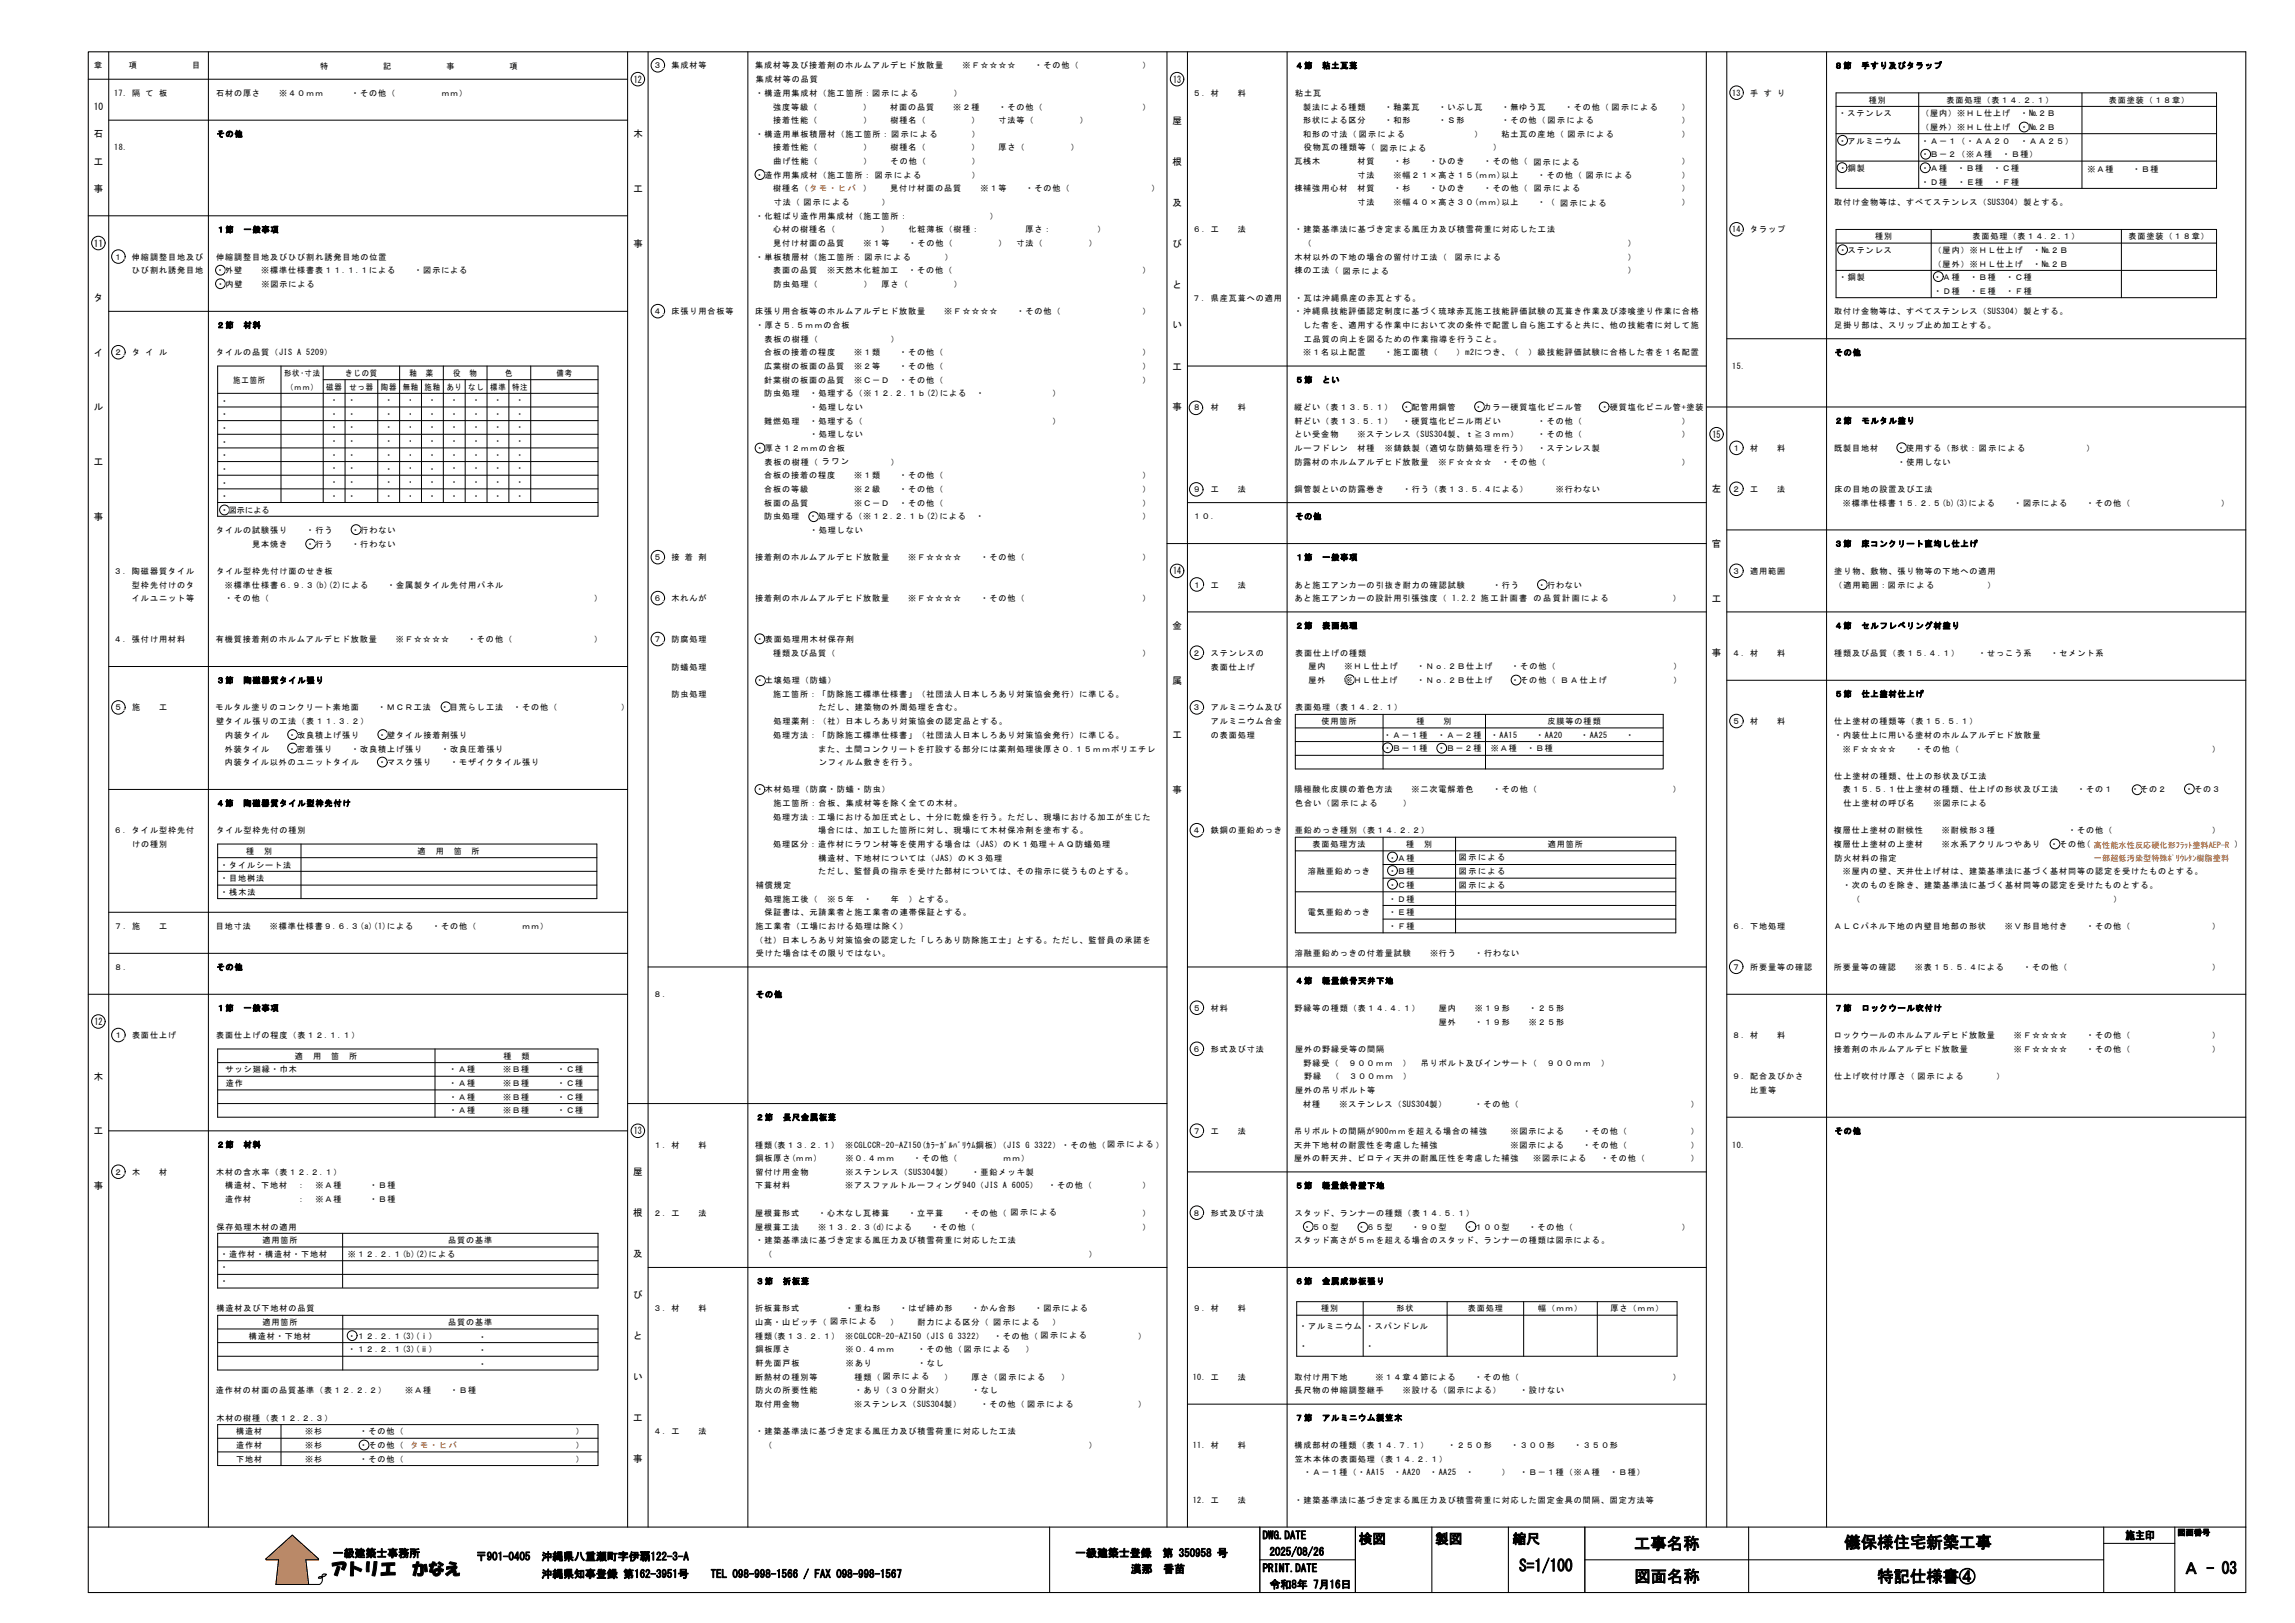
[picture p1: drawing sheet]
<svg xmlns="http://www.w3.org/2000/svg" width="420mm" height="297mm" viewBox="0 0 420 297" stroke-linecap="round" stroke-linejoin="round" font-family="sans-serif">
<defs><g id="words">
<g font-size="3" fill="#fff">
<text x="278.2" y="287.6">S=1/100</text>
<text x="299.2" y="283.6">工事名称</text>
<text x="337.8" y="283.4">儀保様住宅新築工事</text>
<text x="60.7" y="288.2">アトリエ　かなえ</text>
<text x="299.3" y="289.6">図面名称</text>
<text x="343.8" y="289.6">特記仕様書④</text>
<text x="399.8" y="288.1">Ａ - 03</text>
</g>
<g font-size="2.5" fill="#fff">
<text x="248.8" y="282.6">検図</text>
<text x="262.8" y="282.6">製図</text>
<text x="277" y="282.6">縮尺</text>
</g>
<g font-size="2" fill="#fff">
<text x="231.2" y="281.7">DWG.DATE</text>
<text x="389.2" y="281.7">施主印</text>
<text x="61" y="285">一級建築士事務所</text>
<text x="87.2" y="285.6">〒901-0405　沖縄県八重瀬町字伊覇122-3-A</text>
<text x="196.9" y="285">一級建築士登録　第 350958 号</text>
<text x="207.1" y="287.9">漢那　香苗</text>
<text x="231.2" y="287.7">PRINT.DATE</text>
<text x="232.5" y="284.7">2025/08/26</text>
<text x="87.2" y="288.8">沖縄県知事登録 第162-3951号　　TEL 098-998-1566 / FAX 098-998-1567</text>
<text x="232.5" y="290.7">令和8年 7月16日</text>
</g>
<g font-size="1.8" fill="#fff">
<text x="116.1" y="15.2">12</text>
<text x="214.8" y="15.2">13</text>
<text x="17.2" y="20.2">10</text>
<text x="214.7" y="22.7">屋</text>
<text x="17.2" y="25.2">石</text>
<text x="116" y="25.2">木</text>
<text x="17.2" y="30.2">工</text>
<text x="17.2" y="35.2">事</text>
<text x="116" y="35.2">工</text>
<text x="214.7" y="30.2">根</text>
<text x="214.7" y="37.7">及</text>
<text x="17.2" y="45.2">11</text>
<text x="116" y="45.2">事</text>
<text x="214.7" y="45.2">び</text>
<text x="214.7" y="52.7">と</text>
<text x="17.2" y="55.2">タ</text>
<text x="17.2" y="65.2">イ</text>
<text x="214.7" y="60.2">い</text>
<text x="214.7" y="67.7">工</text>
<text x="17.2" y="75.2">ル</text>
<text x="214.7" y="75.2">事</text>
<text x="313.6" y="80.2">15</text>
<text x="17.2" y="85.2">工</text>
<text x="17.2" y="95.2">事</text>
<text x="313.4" y="90.2">左</text>
<text x="313.4" y="100.2">官</text>
<text x="214.8" y="105.2">14</text>
<text x="313.4" y="110.2">工</text>
<text x="214.7" y="115.2">金</text>
<text x="214.7" y="125.2">属</text>
<text x="313.4" y="120.2">事</text>
<text x="214.7" y="135.2">工</text>
<text x="214.7" y="145.2">事</text>
<text x="17.3" y="187.6">12</text>
<text x="17.2" y="197.7">木</text>
<text x="17.2" y="207.6">工</text>
<text x="116.1" y="207.6">13</text>
<text x="116" y="215.1">屋</text>
<text x="17.2" y="217.7">事</text>
<text x="116" y="222.7">根</text>
<text x="116" y="230.1">及</text>
<text x="116" y="237.6">び</text>
<text x="116" y="245.2">と</text>
<text x="116" y="252.6">い</text>
<text x="116" y="260.1">工</text>
<text x="116" y="267.7">事</text>
</g>
<g font-size="1.5" fill="#fff">
<text x="17.3" y="12.6">章</text>
<text x="20.9" y="17.5">17．隔 て 板</text>
<text x="23.7" y="12.6">項　　　　　　目</text>
<text x="39.6" y="17.5">石材の厚さ　　※４０ｍｍ　　　・その他（　　　　　ｍｍ）</text>
<text x="58.7" y="12.6">特　　　　　　記　　　　　　事　　　　　　項</text>
<text x="119.7" y="12.6">３．集成材等</text>
<text x="138.3" y="12.6">集成材等及び接着剤のホルムアルデヒド放散量　　※Ｆ☆☆☆☆　　・その他（　　　　　　　）</text>
<text x="138.4" y="17.5">・構造用集成材（施工箇所：　　　　　　　　　）</text>
<text x="138.4" y="15">集成材等の品質</text>
<text x="159.7" y="17.6">図示 に よる</text>
<text x="218.4" y="17.5">５．材　　料</text>
<text x="237.2" y="12.6">４節　粘土瓦葺</text>
<text x="237.2" y="17.5">粘土瓦</text>
<text x="317.2" y="17.5">13．手 す り</text>
<text x="335.9" y="12.6">８節　手すり及びタラップ</text>
<text x="138.3" y="20.1">強度等級（　　　　　）　　材面の品質　　※２種　　・その他（　　　　　　　　　　　）</text>
<text x="138.3" y="22.6">接着性能（　　　　　）　　樹種名（　　　　　）　　寸法等（　　　　　）</text>
<text x="237" y="20.1">製法による種類　　・釉薬瓦　　・いぶし瓦　　・無ゆう瓦　　・その他（　　　　　　　　）</text>
<text x="237" y="22.6">形状による区分　　・和形　　　・Ｓ形　　　　・その他（　　　　　　　　　　　　　　　）</text>
<text x="283.4" y="22.5">図 示 によ る</text>
<text x="295.1" y="20.2">図 示に よ る</text>
<text x="336.7" y="21.3">・ステンレス</text>
<text x="342.2" y="18.8">種別</text>
<text x="351.8" y="21.3">（屋内）※ＨＬ仕上げ　・№２Ｂ</text>
<text x="351.8" y="23.8">（屋外）※ＨＬ仕上げ　・№２Ｂ</text>
<text x="356.4" y="18.8">表面処理（表１４.２.１）</text>
<text x="386.2" y="18.8">表面塗装（１８章）</text>
<text x="21" y="27.6">18．</text>
<text x="39.7" y="25.1">その他</text>
<text x="138.3" y="27.6">接着性能（　　　　　）　　樹種名（　　　　　）　　厚さ（　　　　　）</text>
<text x="138.4" y="25.1">・構造用単板積層材（施工箇所：　　　　　　　　　）</text>
<text x="163.2" y="25.2">図 示に よ る</text>
<text x="237" y="25.1">和形の寸法（　　　　　　　　　　　　　）　　粘土瓦の産地（　　　　　　　　　　　　　）</text>
<text x="237.1" y="27.6">役物瓦の種類等（　　　　　　　　　　　　　）</text>
<text x="248.8" y="25">図 示 によ る</text>
<text x="252.7" y="27.6">図示 に よる</text>
<text x="287.1" y="25.1">図 示 によ る</text>
<text x="336.7" y="26.3">・アルミニウム</text>
<text x="351.8" y="26.3">・Ａ－１（・ＡＡ２０　・ＡＡ２５）</text>
<text x="351.8" y="28.8">・Ｂ－２（※Ａ種　・Ｂ種）</text>
<text x="138.3" y="35.1">樹種名（　　　　　　）　　見付け材面の品質　　※１等　　・その他（　　　　　　　　　）</text>
<text x="138.4" y="30.1">曲げ性能（　　　　　）　　その他（　　　　　）</text>
<text x="138.4" y="32.6">・造作用集成材（施工箇所：　　　　　　　　　　　）</text>
<text x="148.3" y="35">タ モ ・ヒ バ</text>
<text x="160.2" y="32.5">図示 に よる</text>
<text x="237" y="32.6">寸法　　※幅２１×高さ１５(ｍｍ)以上　　・その他（　　　　　　　　　　　）</text>
<text x="237" y="30.1">瓦桟木　　　　材質　　・杉　　・ひのき　　・その他（　　　　　　　　　　　　　　　　　）</text>
<text x="237" y="35.1">棟補強用心材　材質　　・杉　　・ひのき　　・その他（　　　　　　　　　　　　　　　　　）</text>
<text x="280.8" y="30.2">図 示 によ る</text>
<text x="280.9" y="35">図 示に よ る</text>
<text x="290.4" y="32.6">図 示に よ る</text>
<text x="336.7" y="31.3">・鋼製</text>
<text x="351.8" y="31.3">・Ａ種　・Ｂ種　・Ｃ種</text>
<text x="351.8" y="33.8">・Ｄ種　・Ｅ種　・Ｆ種</text>
<text x="382.2" y="31.4">※Ａ種　　・Ｂ種</text>
<text x="138.4" y="40">・化粧ばり造作用集成材（施工箇所：　　　　　　　　　）</text>
<text x="138.4" y="37.5">寸法（　　　　　　　　　）</text>
<text x="147.1" y="37.5">図 示に よ る</text>
<text x="237" y="37.5">寸法　　※幅４０×高さ３０(ｍｍ)以上　　・（　　　　　　　　　　　　　　）</text>
<text x="285.7" y="37.7">図 示に よ る</text>
<text x="335.9" y="37.5">取付け金物等は、すべてステンレス（SUS304）製とする。</text>
<text x="20.9" y="47.6">１．伸縮調整目地及び</text>
<text x="39.6" y="47.6">伸縮調整目地及びひび割れ誘発目地の位置</text>
<text x="39.7" y="42.6">１節　一般事項</text>
<text x="138.3" y="42.6">心材の樹種名（　　　　　）　　化粧薄板（樹種：　　　　　厚さ：　　　　　）</text>
<text x="138.3" y="45.1">見付け材面の品質　　※１等　　・その他（　　　　　）　寸法（　　　　　）</text>
<text x="138.4" y="47.6">・単板積層材（施工箇所：　　　　　　　　　）</text>
<text x="158.4" y="47.6">図 示に よ る</text>
<text x="218.4" y="42.6">６．工　　法</text>
<text x="237.1" y="47.6">木材以外の下地の場合の留付け工法（　　　　　　　　　　　　　　　　　　　　）</text>
<text x="237.1" y="45.1">（　　　　　　　　　　　　　　　　　　　　　　　　　　　　　　　　　　　）</text>
<text x="237.1" y="42.6">・建築基準法に基づき定まる風圧力及び積雪荷重に対応した工法</text>
<text x="266.4" y="47.6">図示 に よる</text>
<text x="317.2" y="42.6">14．タラップ</text>
<text x="336.7" y="46.3">・ステンレス</text>
<text x="343.3" y="43.8">種別</text>
<text x="354.1" y="46.3">（屋内）※ＨＬ仕上げ　・№２Ｂ</text>
<text x="361.2" y="43.8">表面処理（表１４.２.１）</text>
<text x="389.8" y="43.8">表面塗装（１８章）</text>
<text x="20.9" y="50.1">ひび割れ誘発目地</text>
<text x="39.6" y="50.1">・外壁　　※標準仕様書表１１.１.１による　　・図示による</text>
<text x="39.7" y="52.6">・内壁　　※図示による</text>
<text x="138.3" y="50.1">表面の品質　※天然木化粧加工　・その他（　　　　　　　　　　　　　　　　　　　　　）</text>
<text x="138.4" y="52.6">防虫処理（　　　　　）　厚さ（　　　　　）</text>
<text x="237.1" y="50.1">棟の工法（　　　　　　　　　　　　　　　　　　　　　　　　　　　　　　　　）</text>
<text x="245.9" y="50.1">図示 に よる</text>
<text x="336.7" y="51.3">・鋼製</text>
<text x="354.1" y="48.8">（屋外）※ＨＬ仕上げ　・№２Ｂ</text>
<text x="354.1" y="51.3">・Ａ種　・Ｂ種　・Ｃ種</text>
<text x="354.1" y="53.8">・Ｄ種　・Ｅ種　・Ｆ種</text>
<text x="119.7" y="57.6">４．床張り用合板等</text>
<text x="138.3" y="57.6">床張り用合板等のホルムアルデヒド放散量　　※Ｆ☆☆☆☆　　・その他（　　　　　　　　　）</text>
<text x="218.4" y="55.1">７．県産瓦葺への適用</text>
<text x="237" y="57.6">・沖縄県技能評価認定制度に基づく琉球赤瓦施工技能評価試験の瓦葺き作業及び漆喰塗り作業に合格</text>
<text x="237.1" y="55.1">・瓦は沖縄県産の赤瓦とする。</text>
<text x="335.9" y="57.6">取付け金物等は、すべてステンレス（SUS304）製とする。</text>
<text x="20.9" y="65.1">２．タ イ ル</text>
<text x="39.7" y="60">２節　材料</text>
<text x="138.3" y="65.1">合板の接着の程度　　※１類　　・その他（　　　　　　　　　　　　　　　　　　　　　　）</text>
<text x="138.4" y="62.5">表板の樹種（　　　　　　　　）</text>
<text x="138.4" y="60">・厚さ５.５ｍｍの合板</text>
<text x="237" y="65.1">※１名以上配置　　・施工面積（　　）m2につき、（　）級技能評価試験に合格した者を１名配置</text>
<text x="237" y="60">した者を、適用する作業中において次の条件で配置し自ら施工すると共に、他の技能者に対して施</text>
<text x="237.1" y="62.5">工品質の向上を図るための作業指導を行うこと。</text>
<text x="335.9" y="60">足掛り部は、スリップ止め加工とする。</text>
<text x="335.9" y="65.1">その他</text>
<text x="42.8" y="70.1">施工箇所</text>
<text x="52.1" y="68.8">形状･寸法</text>
<text x="52.4" y="71.3">（ｍｍ）</text>
<text x="59.8" y="71.3">磁器</text>
<text x="63.3" y="68.8">きじの質</text>
<text x="64" y="71.3">せっ器</text>
<text x="69.8" y="71.3">陶器</text>
<text x="73.8" y="71.3">無釉</text>
<text x="75" y="68.8">釉　薬</text>
<text x="77.8" y="71.3">施釉</text>
<text x="81.8" y="71.3">あり</text>
<text x="83" y="68.8">役　物</text>
<text x="85.8" y="71.3">なし</text>
<text x="89.8" y="71.3">標準</text>
<text x="92.6" y="68.8">色</text>
<text x="93.8" y="71.3">特注</text>
<text x="101.9" y="68.8">備考</text>
<text x="138.3" y="67.6">広葉樹の板面の品質　※２等　　・その他（　　　　　　　　　　　　　　　　　　　　　　）</text>
<text x="138.3" y="70.1">針葉樹の板面の品質　※Ｃ－Ｄ　・その他（　　　　　　　　　　　　　　　　　　　　　　）</text>
<text x="237.2" y="70.1">５節　とい</text>
<text x="317.2" y="67.6">15．</text>
<text x="40.3" y="73.9">・</text>
<text x="40.3" y="76.3">・</text>
<text x="60.4" y="76.2">・</text>
<text x="60.4" y="73.8">・</text>
<text x="63.7" y="73.8">・</text>
<text x="63.7" y="76.3">・</text>
<text x="70.4" y="73.8">・</text>
<text x="70.4" y="76.3">・</text>
<text x="74.4" y="76.2">・</text>
<text x="74.4" y="73.8">・</text>
<text x="78.4" y="73.8">・</text>
<text x="78.4" y="76.3">・</text>
<text x="82.4" y="76.2">・</text>
<text x="82.4" y="73.8">・</text>
<text x="86.4" y="73.8">・</text>
<text x="86.4" y="76.2">・</text>
<text x="90.4" y="76.2">・</text>
<text x="90.4" y="73.8">・</text>
<text x="94.4" y="76.2">・</text>
<text x="94.4" y="73.8">・</text>
<text x="138.2" y="72.5">防虫処理　・処理する（※１２.２.１ｂ(2)による　・　　　　　　　 ）</text>
<text x="138.3" y="77.6">難燃処理　・処理する（　　　　　　　　　　　　　　　　　　　　　）</text>
<text x="138.4" y="75.1">・処理しない</text>
<text x="218.4" y="75.1">８．材　　料</text>
<text x="237" y="75.1">縦どい（表１３.５.１）　・配管用鋼管　　・カラー硬質塩化ビニル管　　・硬質塩化ビニル管+塗装</text>
<text x="237" y="77.6">軒どい（表１３.５.１）　・硬質塩化ビニル雨どい　　　　・その他（　　　　　　　　　　　）</text>
<text x="335.9" y="77.6">２節　モルタル塗り</text>
<text x="40.3" y="78.8">・</text>
<text x="40.3" y="81.4">・</text>
<text x="40.3" y="83.8">・</text>
<text x="60.4" y="78.7">・</text>
<text x="60.4" y="81.3">・</text>
<text x="60.4" y="83.8">・</text>
<text x="63.7" y="78.8">・</text>
<text x="63.7" y="81.3">・</text>
<text x="63.7" y="83.8">・</text>
<text x="70.4" y="78.8">・</text>
<text x="70.4" y="81.3">・</text>
<text x="70.4" y="83.8">・</text>
<text x="74.4" y="78.7">・</text>
<text x="74.4" y="81.3">・</text>
<text x="74.4" y="83.8">・</text>
<text x="78.4" y="78.8">・</text>
<text x="78.4" y="81.3">・</text>
<text x="78.4" y="83.8">・</text>
<text x="82.4" y="78.7">・</text>
<text x="82.4" y="81.3">・</text>
<text x="82.4" y="83.8">・</text>
<text x="86.4" y="78.7">・</text>
<text x="86.4" y="81.3">・</text>
<text x="86.4" y="83.8">・</text>
<text x="90.4" y="78.7">・</text>
<text x="90.4" y="81.3">・</text>
<text x="90.4" y="83.8">・</text>
<text x="94.4" y="78.7">・</text>
<text x="94.4" y="81.3">・</text>
<text x="94.4" y="83.8">・</text>
<text x="138.4" y="80.1">・処理しない</text>
<text x="138.4" y="82.6">・厚さ１２ｍｍの合板</text>
<text x="237" y="80.1">とい受金物　　※ステンレス（SUS304製、ｔ≧３ｍｍ）　　・その他（　　　　　　　　　　　）</text>
<text x="237.1" y="82.5">ルーフドレン　材種　※鋳鉄製（適切な防錆処理を行う）　・ステンレス製</text>
<text x="317.2" y="82.6">１．材　　料</text>
<text x="335.8" y="82.5">既製目地材　　・使用する（形状：　　　　　　　　　　　　）</text>
<text x="362.3" y="82.6">図 示 によ る</text>
<text x="40.3" y="86.3">・</text>
<text x="40.3" y="88.8">・</text>
<text x="60.4" y="86.3">・</text>
<text x="60.4" y="88.7">・</text>
<text x="63.7" y="86.3">・</text>
<text x="63.7" y="88.8">・</text>
<text x="70.4" y="86.3">・</text>
<text x="70.4" y="88.8">・</text>
<text x="74.4" y="86.3">・</text>
<text x="74.4" y="88.7">・</text>
<text x="78.4" y="86.3">・</text>
<text x="78.4" y="88.8">・</text>
<text x="82.4" y="86.3">・</text>
<text x="82.4" y="88.7">・</text>
<text x="86.4" y="86.3">・</text>
<text x="86.4" y="88.7">・</text>
<text x="90.4" y="86.3">・</text>
<text x="90.4" y="88.7">・</text>
<text x="94.4" y="86.3">・</text>
<text x="94.4" y="88.7">・</text>
<text x="138.3" y="87.6">合板の接着の程度　　※１類　　・その他（　　　　　　　　　　　　　　　　　　　　　　）</text>
<text x="138.4" y="85">表板の樹種（　　　　　　　　）</text>
<text x="150.5" y="85">ラ ワン</text>
<text x="237" y="85">防露材のホルムアルデヒド放散量　※Ｆ☆☆☆☆　・その他（　　　　　　　　　　　　　　　）</text>
<text x="335.9" y="85">・使用しない</text>
<text x="40.3" y="91.3">・</text>
<text x="40.4" y="93.9">・図示による</text>
<text x="60.4" y="91.2">・</text>
<text x="63.7" y="91.2">・</text>
<text x="70.4" y="91.2">・</text>
<text x="74.4" y="91.2">・</text>
<text x="78.4" y="91.2">・</text>
<text x="82.4" y="91.2">・</text>
<text x="86.4" y="91.2">・</text>
<text x="90.4" y="91.2">・</text>
<text x="94.4" y="91.2">・</text>
<text x="138.3" y="95.1">防虫処理　・処理する（※１２.２.１ｂ(2)による　・　　　　　　　　　　　　　　　　　 ）</text>
<text x="138.3" y="90.1">合板の等級　　　　　※２級　　・その他（　　　　　　　　　　　　　　　　　　　　　　）</text>
<text x="138.3" y="92.6">板面の品質　　　　　※Ｃ－Ｄ　・その他（　　　　　　　　　　　　　　　　　　　　　　）</text>
<text x="218.4" y="95.1">１０．</text>
<text x="218.4" y="90.1">９．工　　法</text>
<text x="237.1" y="90.1">鋼管製といの防露巻き　　・行う（表１３.５.４による）　　　※行わない</text>
<text x="237.2" y="95.1">その他</text>
<text x="317.2" y="90.1">２．工　　法</text>
<text x="335.6" y="92.5">※標準仕様書１５.２.５</text>
<text x="335.6" y="92.6">※標準仕様書１５.２.５(b)(3)</text>
<text x="335.8" y="92.5">※標準仕様書１５.２.５(b</text>
<text x="335.9" y="90.1">床の目地の設置及び工法</text>
<text x="39.6" y="97.6">タイルの試験張り　　・行う　　・行わない</text>
<text x="39.6" y="100.1">見本焼き　　・行う　　・行わない</text>
<text x="138.4" y="97.6">・処理しない</text>
<text x="335.9" y="100.1">３節　床コンクリート直均し仕上げ</text>
<text x="20.9" y="105.1">３．陶磁器質タイル</text>
<text x="20.9" y="107.5">型枠先付けのタ</text>
<text x="39.6" y="107.5">※標準仕様書６.９.３(b)(2)による　　・金属製タイル先付用パネル</text>
<text x="39.7" y="105.1">タイル型枠先付け面のせき板</text>
<text x="62.7" y="107.5">による　　・金属製タイル先付用パネル</text>
<text x="119.7" y="102.6">５．接 着 剤</text>
<text x="138.3" y="102.6">接着剤のホルムアルデヒド放散量　　※Ｆ☆☆☆☆　　・その他（　　　　　　　　　　　　　）</text>
<text x="218.4" y="107.5">１．工　　法</text>
<text x="237.1" y="107.5">あと施工アンカーの引抜き耐力の確認試験　　　・行う　　・行わない</text>
<text x="237.2" y="102.6">１節　一般事項</text>
<text x="317.2" y="105.1">３．適用範囲</text>
<text x="335.9" y="105.1">塗り物、敷物、張り物等の下地への適用</text>
<text x="335.9" y="107.5">（適用範囲：　　　　　　　　　　　）</text>
<text x="345.7" y="107.6">図示 に よる</text>
<text x="20.9" y="110.1">イルユニット等</text>
<text x="39.5" y="110.1">・その他（　　　　　　　　　　　　　　　　　　　　　　　　　　　　　　　　　　　　）</text>
<text x="119.7" y="110.1">６．木れんが</text>
<text x="138.3" y="110.1">接着剤のホルムアルデヒド放散量　　※Ｆ☆☆☆☆　　・その他（　　　　　　　　　　　　　）</text>
<text x="237" y="110.1">あと施工アンカーの設計用引張強度（　　　　　　　　　　　　　　　　　　　　　　　　　）</text>
<text x="265.9" y="110.1">1.2.2 施工 計 画書</text>
<text x="280.8" y="110.1">の 品 質計 画 によ る</text>
<text x="20.9" y="117.6">４．張付け用材料</text>
<text x="39.5" y="117.6">有機質接着剤のホルムアルデヒド放散量　　※Ｆ☆☆☆☆　　・その他（　　　　　　　　　）</text>
<text x="119.7" y="117.6">７．防腐処理</text>
<text x="138.4" y="117.6">・表面処理用木材保存剤</text>
<text x="237.2" y="115.1">２節　表面処理</text>
<text x="335.9" y="115.1">４節　セルフレベリング材塗り</text>
<text x="39.7" y="125.1">３節　陶磁器質タイル張り</text>
<text x="119.7" y="122.6">防蟻処理</text>
<text x="138.3" y="120.1">種類及び品質（　　　　　　　　　　　　　　　　　　　　　　　　　　　　　　　　　　）</text>
<text x="138.4" y="125.1">・土壌処理（防蟻）</text>
<text x="218.4" y="120.1">２．ステンレスの</text>
<text x="218.4" y="122.6">表面仕上げ</text>
<text x="237.2" y="120.1">表面仕上げの種類</text>
<text x="238" y="125">屋外　　※ＨＬ仕上げ　　・Ｎｏ.２Ｂ仕上げ　　・その他（　　　　　　　　　　　　　）</text>
<text x="238" y="122.5">屋内　　※ＨＬ仕上げ　　・Ｎｏ.２Ｂ仕上げ　　・その他（　　　　　　　　　　　　　）</text>
<text x="285.8" y="125">Ｂ Ａ 仕上 げ</text>
<text x="317.2" y="120.1">４．材　　料</text>
<text x="335.8" y="120.1">種類及び品質（表１５.４.１）　　・せっこう系　　・セメント系</text>
<text x="20.9" y="130">５．施　　工</text>
<text x="39.5" y="130">モルタル塗りのコンクリート素地面　　・ＭＣＲ工法　・目荒らし工法　・その他（　　　　　　　）</text>
<text x="119.7" y="127.6">防虫処理</text>
<text x="138.3" y="127.6">施工箇所：「防除施工標準仕様書」（社団法人日本しろあり対策協会発行）に準じる。</text>
<text x="138.4" y="130">ただし、建築物の外周処理を含む。</text>
<text x="218.4" y="130">３．アルミニウム及び</text>
<text x="237.2" y="130">表面処理（表１４.２.１）</text>
<text x="335.9" y="127.5">５節　仕上塗材仕上げ</text>
<text x="39.6" y="137.6">外装タイル　　・密着張り　　・改良積上げ張り　　・改良圧着張り</text>
<text x="39.6" y="135.1">内装タイル　　・改良積上げ張り　　・壁タイル接着剤張り</text>
<text x="39.7" y="132.6">壁タイル張りの工法（表１１.３.２）</text>
<text x="138.3" y="137.6">また、土間コンクリートを打設する部分には薬剤処理後厚さ０.１５ｍｍポリエチレ</text>
<text x="138.3" y="135.1">処理方法：「防除施工標準仕様書」（社団法人日本しろあり対策協会発行）に準じる。</text>
<text x="138.4" y="132.6">処理薬剤：（社）日本しろあり対策協会の認定品とする。</text>
<text x="218.4" y="132.6">アルミニウム合金</text>
<text x="218.4" y="135.1">の表面処理</text>
<text x="242" y="132.5">使用箇所</text>
<text x="253.3" y="135">・Ａ－１種　・Ａ－２種</text>
<text x="253.3" y="137.5">・Ｂ－１種　・Ｂ－２種</text>
<text x="259.4" y="132.5">種　　別</text>
<text x="272.8" y="135">・AA15　　・AA20　　・AA25　　・</text>
<text x="273" y="137.5">※Ａ種　・Ｂ種</text>
<text x="277.9" y="135">・AA20　　・AA25　　・</text>
<text x="283.4" y="132.5">皮膜等の種類</text>
<text x="317.2" y="132.6">５．材　　料</text>
<text x="335.8" y="137.6">※Ｆ☆☆☆☆　　・その他（　　　　　　　　　　　　　　　　　　　　　　　　　　　　）</text>
<text x="335.9" y="135.1">・内装仕上に用いる塗材のホルムアルデヒド放散量</text>
<text x="335.9" y="132.6">仕上塗材の種類等（表１５.５.１）</text>
<text x="39.6" y="140.1">内装タイル以外のユニットタイル　　・マスク張り　　・モザイクタイル張り</text>
<text x="138.4" y="140.1">ンフィルム敷きを行う。</text>
<text x="335.9" y="142.6">仕上塗材の種類、仕上の形状及び工法</text>
<text x="39.7" y="147.6">４節　陶磁器質タイル型枠先付け</text>
<text x="138.4" y="147.6">施工箇所：合板、集成材等を除く全ての木材。</text>
<text x="138.4" y="145.1">・木材処理（防腐・防蟻・防虫）</text>
<text x="237" y="145.1">陽極酸化皮膜の着色方法　　※二次電解着色　　・その他（　　　　　　　　　　　　　　　）</text>
<text x="237.2" y="147.6">色合い（　　　　　　　　）</text>
<text x="243.8" y="147.6">図 示 に よる</text>
<text x="335.8" y="145.1">表１５.５.１仕上塗材の種類、仕上げの形状及び工法　　・その１　　・その２　　・その３</text>
<text x="335.9" y="147.6">仕上塗材の呼び名　　※図示による</text>
<text x="20.9" y="152.5">６．タイル型枠先付</text>
<text x="20.9" y="155">けの種別</text>
<text x="39.7" y="152.5">タイル型枠先付の種別</text>
<text x="138.2" y="155">処理区分：造作材にラワン材等を使用する場合は（JAS）のＫ１処理＋ＡＱ防蟻処理</text>
<text x="138.3" y="150">処理方法：工場における加圧式とし、十分に乾燥を行う。ただし、現場における加工が生じた</text>
<text x="138.3" y="152.5">場合には、加工した箇所に対し、現場にて木材保冷剤を塗布する。</text>
<text x="218.4" y="152.5">４．鉄鋼の亜鉛めっき</text>
<text x="237.1" y="152.5">亜鉛めっき種別（表１４.２.２）</text>
<text x="240.3" y="155">表面処理方法</text>
<text x="257.5" y="155">種　別</text>
<text x="283.5" y="155">適用箇所</text>
<text x="335.8" y="152.5">複層仕上塗材の耐候性　　※耐候形３種　　　　　　　　・その他（　　　　　　　　　　　）</text>
<text x="335.8" y="155">複層仕上塗材の上塗材　　※水系アクリルつやあり　・その他(　　　　　　　　　　　　　　　　)</text>
<text x="383.4" y="155.2">高性能水性反応硬化形ﾌﾗｯﾄ塗料AEP-R</text>
<text x="40.4" y="158.8">・タイルシート法</text>
<text x="40.4" y="161.3">・目地桝法</text>
<text x="45.1" y="156.3">種　別</text>
<text x="76.5" y="156.3">適　用　箇　所</text>
<text x="138.2" y="157.5">構造材、下地材については（JAS）のＫ３処理</text>
<text x="138.3" y="160">ただし、監督員の指示を受けた部材については、その指示に従うものとする。</text>
<text x="239.5" y="160">溶融亜鉛めっき</text>
<text x="254.2" y="157.5">・Ａ種</text>
<text x="254.2" y="160">・Ｂ種</text>
<text x="267.2" y="157.5">図 示 によ る</text>
<text x="267.2" y="160">図 示 によ る</text>
<text x="335.8" y="160">※屋内の壁、天井仕上げ材は、建築基準法に基づく基材同等の認定を受けたものとする。</text>
<text x="335.9" y="157.5">防火材料の指定</text>
<text x="383.4" y="157.6">一部超低汚染型特殊ﾎﾟﾘｳﾚﾀﾝ樹脂塗料</text>
<text x="40.4" y="163.8">・桟木法</text>
<text x="138.4" y="165">処理施工後（　※５年　・　　年　）とする。</text>
<text x="138.4" y="167.5">保証書は、元請業者と施工業者の連帯保証とする。</text>
<text x="138.5" y="162.5">補償規定</text>
<text x="239.5" y="167.5">電気亜鉛めっき</text>
<text x="254.2" y="162.5">・Ｃ種</text>
<text x="254.2" y="165">・Ｄ種</text>
<text x="254.2" y="167.5">・Ｅ種</text>
<text x="267.2" y="162.5">図 示 によ る</text>
<text x="335.8" y="162.5">・次のものを除き、建築基準法に基づく基材同等の認定を受けたものとする。</text>
<text x="335.8" y="165">（　　　　　　　　　　　　　　　　　　　　　　　　　　　　）</text>
<text x="20.9" y="170">７．施　　工</text>
<text x="39.4" y="170">目地寸法　　※標準仕様書９.６.３(a)(1)による　　・その他（　　　　　ｍｍ）</text>
<text x="138.3" y="172.5">（社）日本しろあり対策協会の認定した「しろあり防除施工士」とする。ただし、監督員の承諾を</text>
<text x="138.4" y="170">施工業者（工場における処理は除く）</text>
<text x="254.2" y="170">・Ｆ種</text>
<text x="317.2" y="170">６．下地処理</text>
<text x="335.8" y="170">ＡＬＣパネル下地の内壁目地部の形状　　※Ｖ形目地付き　　・その他（　　　　　　　　　）</text>
<text x="21" y="177.5">８．</text>
<text x="39.7" y="177.5">その他</text>
<text x="138.4" y="175">受けた場合はその限りではない。</text>
<text x="237.1" y="175">溶融亜鉛めっきの付着量試験　　※行う　　・行わない</text>
<text x="317.2" y="177.5">７．所要量等の確認</text>
<text x="335.8" y="177.5">所要量等の確認　　※表１５.５.４による　　・その他（　　　　　　　　　　　　　　　　）</text>
<text x="39.7" y="185">１節　一般事項</text>
<text x="119.7" y="182.5">８．</text>
<text x="138.5" y="182.5">その他</text>
<text x="218.4" y="185">５．材料</text>
<text x="237.1" y="185">野縁等の種類（表１４.４.１）　　屋内　　※１９形　　・２５形</text>
<text x="237.2" y="180">４節　軽量鉄骨天井下地</text>
<text x="335.9" y="185">７節　ロックウール吹付け</text>
<text x="20.9" y="190">１．表面仕上げ</text>
<text x="39.7" y="190">表面仕上げの程度（表１２.１.１）</text>
<text x="237.1" y="187.5">屋外　　・１９形　　※２５形</text>
<text x="317.2" y="190">８．材　　料</text>
<text x="335.8" y="190">ロックウールのホルムアルデヒド放散量　　※Ｆ☆☆☆☆　　・その他（　　　　　　　　　）</text>
<text x="41.4" y="196.3">サッシ廻縁・巾木</text>
<text x="54.1" y="193.8">適　用　箇　所</text>
<text x="82.3" y="196.3">・Ａ種　　　※Ｂ種　　　・Ｃ種</text>
<text x="92.2" y="193.8">種　類</text>
<text x="218.4" y="192.5">６．形式及び寸法</text>
<text x="237.1" y="195">野縁受（　９００ｍｍ　）　吊りボルト及びインサート（　９００ｍｍ　）</text>
<text x="237.2" y="192.5">屋外の野縁受等の間隔</text>
<text x="237.2" y="197.5">野縁　（　３００ｍｍ　）</text>
<text x="317.2" y="197.5">９．配合及びかさ</text>
<text x="335.8" y="192.5">接着剤のホルムアルデヒド放散量　　　　　※Ｆ☆☆☆☆　　・その他（　　　　　　　　　）</text>
<text x="335.9" y="197.5">仕上げ吹付け厚さ（　　　　　　　　　）</text>
<text x="351.1" y="197.5">図示 に よる</text>
<text x="41.4" y="198.8">造作</text>
<text x="82.3" y="198.8">・Ａ種　　　※Ｂ種　　　・Ｃ種</text>
<text x="82.3" y="201.3">・Ａ種　　　※Ｂ種　　　・Ｃ種</text>
<text x="82.3" y="203.8">・Ａ種　　　※Ｂ種　　　・Ｃ種</text>
<text x="236.9" y="202.5">材種　　※ステンレス（SUS304製）　　　・その他（　　　　　　　　　　　　　　　　　　　）</text>
<text x="237.2" y="200">屋外の吊りボルト等</text>
<text x="317.2" y="200">比重等</text>
<text x="138.4" y="205">２節　長尺金属板葺</text>
<text x="218.4" y="207.5">７．工　　法</text>
<text x="236.9" y="207.5">吊りボルトの間隔が900ｍｍを超える場合の補強　　 ※図示による　　・その他（　　　　　　　）</text>
<text x="335.9" y="207.5">その他</text>
<text x="20.9" y="215">２．木　　材</text>
<text x="39.7" y="215">木材の含水率（表１２.２.１）</text>
<text x="39.7" y="210">２節　材料</text>
<text x="119.7" y="210">１．材　　料</text>
<text x="138.2" y="215">留付け用金物　　　　※ステンレス（SUS304製）　　・亜鉛メッキ製</text>
<text x="138.3" y="210">種類(表１３.２.１)　※CGLCCR-20-AZ150(ｶﾗｰｶﾞﾙﾊﾞﾘｳﾑ鋼板)（JIS G 3322）・その他（　　　　　 ）</text>
<text x="138.4" y="212.5">鋼板厚さ(ｍｍ)　　　※０.４ｍｍ　　・その他（　　　　　ｍｍ）</text>
<text x="202.8" y="210">図 示 に よる</text>
<text x="237" y="212.5">屋外の軒天井、ピロティ天井の耐風圧性を考慮した補強　 ※図示による　 ・その他（　　　　　）</text>
<text x="237" y="210">天井下地材の耐震性を考慮した補強　　　　　　　　※図示による　　・その他（　　　　　　　）</text>
<text x="317.2" y="210">10．</text>
<text x="39.6" y="217.5">構造材、下地材　：　※Ａ種　　　・Ｂ種</text>
<text x="39.6" y="220">造作材　　　　　：　※Ａ種　　　・Ｂ種</text>
<text x="138.2" y="217.5">下葺材料　　　　　　※アスファルトルーフィング940（JIS A 6005</text>
<text x="138.2" y="217.6">下葺材料　　　　　　※アスファルトルーフィング940（JIS</text>
<text x="237.2" y="217.5">５節　軽量鉄骨壁下地</text>
<text x="39.7" y="225">保存処理木材の適用</text>
<text x="48.1" y="227.5">適用箇所</text>
<text x="82.1" y="227.5">品質の基準</text>
<text x="119.7" y="222.5">２．工　　法</text>
<text x="138.2" y="225">屋根葺工法　　※１３.２.３(d)による　　・その他（　　　　　　　　　　　　 　　　　　　）</text>
<text x="138.3" y="222.5">屋根葺形式　　・心木なし瓦棒葺　　・立平葺　　・その他（　　　　　　　　　　　　　　　）</text>
<text x="138.4" y="227.5">・建築基準法に基づき定まる風圧力及び積雪荷重に対応した工法</text>
<text x="185.1" y="222.4">図 示に よ る</text>
<text x="218.4" y="222.5">８．形式及び寸法</text>
<text x="237" y="225">・５０型　　・６５型　　・９０型　　・１００型　　・その他（　　　　　　　　　　　　）</text>
<text x="237.1" y="227.5">スタッド高さが５ｍを超える場合のスタッド、ランナーの種類は図示による。</text>
<text x="237.1" y="222.5">スタッド、ランナーの種類（表１４.５.１）</text>
<text x="40.3" y="232.5">・</text>
<text x="40.4" y="230">・造作材・構造材・下地材</text>
<text x="63.8" y="230">※１２.２.１(b)(2)による</text>
<text x="138.3" y="230">（　　　　　　　　　　　　　　　　　　　　　　　　　　　　　　　　　　　）</text>
<text x="40.3" y="235">・</text>
<text x="138.4" y="235">３節　折板葺</text>
<text x="237.2" y="235">６節　金属成形板張り</text>
<text x="39.7" y="240">構造材及び下地材の品質</text>
<text x="45.6" y="245">構造材・下地材</text>
<text x="48.1" y="242.5">適用箇所</text>
<text x="63.8" y="245">・１２.２.１(3)(ⅰ)</text>
<text x="82.1" y="242.5">品質の基準</text>
<text x="87.6" y="245.2">・</text>
<text x="119.7" y="240">３．材　　料</text>
<text x="138.3" y="245">種類(表１３.２.１)　※CGLCCR-20-AZ150（JIS G 3322）　・その他（　　　　　　　　　　　）</text>
<text x="138.3" y="240">折板葺形式　　　　　・重ね形　　・はぜ締め形　　・かん合形　　・図示による</text>
<text x="138.3" y="242.5">山高・山ピッチ（　　　　　　　）　　耐力による区分（　　　　　　　）</text>
<text x="152.1" y="242.4">図 示に よ る</text>
<text x="181.9" y="242.5">図 示に よ る</text>
<text x="190.6" y="245">図示 に よる</text>
<text x="218.4" y="240">９．材　　料</text>
<text x="237.9" y="243.2">・アルミニウム</text>
<text x="241.9" y="240">種別</text>
<text x="250.1" y="243.2">・スパンドレル</text>
<text x="255.7" y="240">形状</text>
<text x="268.8" y="240">表面処理</text>
<text x="281.7" y="240">幅（ｍｍ）</text>
<text x="294.9" y="240">厚さ（ｍｍ）</text>
<text x="63.8" y="247.5">・１２.２.１(3)(ⅱ)</text>
<text x="87.6" y="247.6">・</text>
<text x="87.6" y="250.1">・</text>
<text x="138.4" y="247.5">鋼板厚さ　　　　　　※０.４ｍｍ　　 ・その他（　　　　　　　）</text>
<text x="138.4" y="250">軒先面戸板　　　　　※あり　　　　　・なし</text>
<text x="176.5" y="247.5">図示 に よる</text>
<text x="237.8" y="246.9">・</text>
<text x="250" y="246.9">・</text>
<text x="39.6" y="255">造作材の材面の品質基準（表１２.２.２）　　※Ａ種　　・Ｂ種</text>
<text x="138.3" y="257.5">取付用金物　　　　　　※ステンレス（SUS304製）　　・その他（　　　　　　　　　　　　 ）</text>
<text x="138.3" y="252.5">断熱材の種別等　　　　種類（　　　　　　　）　　厚さ（　　　　　　　）</text>
<text x="138.4" y="255">防火の所要性能　　　　・あり（３０分耐火）　　　・なし</text>
<text x="161.7" y="252.4">図示 に よる</text>
<text x="182.9" y="252.7">図 示 によ る</text>
<text x="188.1" y="257.5">図 示 によ る</text>
<text x="218.4" y="252.5">10．工　　法</text>
<text x="237" y="252.5">取付け用下地　　　※１４章４節による　　・その他（　　　　　　　　　　　　　　　　　）</text>
<text x="237.1" y="255">長尺物の伸縮調整継手　　※設ける（図示による）　　・設けない</text>
<text x="39.7" y="260">木材の樹種（表１２.２.３）</text>
<text x="43.3" y="262.6">構造材</text>
<text x="56" y="262.6">※杉　　　　・その他（　　　　　　　　　　　　　　　　　　　）</text>
<text x="119.7" y="262.5">４．工　　法</text>
<text x="138.4" y="262.5">・建築基準法に基づき定まる風圧力及び積雪荷重に対応した工法</text>
<text x="237.2" y="260">７節　アルミニウム製笠木</text>
<text x="43.3" y="265">造作材</text>
<text x="43.3" y="267.5">下地材</text>
<text x="56" y="265">※杉　　　　・その他（　　　　　　　　　　　　　　　　　　　）</text>
<text x="56" y="267.5">※杉　　　　・その他（　　　　　　　　　　　　　　　　　　　）</text>
<text x="75.2" y="265">タ モ ・ヒ バ</text>
<text x="138.3" y="265">（　　　　　　　　　　　　　　　　　　　　　　　　　　　　　　　　　　　）</text>
<text x="218.4" y="265">11．材　　料</text>
<text x="237.1" y="265">構成部材の種類（表１４.７.１）　　・２５０形　　・３００形　　・３５０形</text>
<text x="237.1" y="267.5">笠木本体の表面処理（表１４.２.１）</text>
<text x="218.4" y="275">12．工　　法</text>
<text x="236.9" y="270">・Ａ－１種（・AA15　・AA20　・AA25</text>
<text x="237" y="275">・建築基準法に基づき定まる風圧力及び積雪荷重に対応した固定金具の間隔、固定方法等</text>
<text x="398.7" y="281">図面番号</text>
</g>
<g font-size="1.5">
<text x="39.5" y="65">タイルの品質（JIS A 5209）</text>
<text x="335.7" y="92.5">※標準仕様書１５.２.５(b)(3)による　　・図示による　　・その他（　　　　　　　　　　）</text>
<text x="39.5" y="107.5">※標準仕様書６.９.３(b)</text>
<text x="272.9" y="135">・AA15　　・AA20　　・AA25</text>
<text x="138.3" y="215">留付け用金物　　　　※ステンレス（S</text>
<text x="138.2" y="217.5">下葺材料　　　　　　※アスファルトルーフィング940（JIS A 6005）　・その他（　　　　　 ）</text>
<text x="138.2" y="257.5">取付用金物　　　　　　※ステンレス（S</text>
<text x="237" y="270">・Ａ－１種（・AA15　・AA20　・AA25　・　　　）　・Ｂ－１種（※Ａ種　・Ｂ種）</text>
</g>
</g></defs>
<g fill="#9aff9a" stroke="#9aff9a" stroke-width=".18">
<path d="M58.8 288.5l.1 .1-.2 .2z" fill-rule="evenodd"/>
<path d="M58.6 288.5h.2l-.2 .4z" fill-rule="evenodd"/>
<path d="M58.5 288.6l.1-.1v.4l-.1-.1z" fill-rule="evenodd"/>
<path d="M58.3 288.7l.2-.1v.2h-.2z" fill-rule="evenodd"/>
<path d="M59 288.2l.4 .3-.5 .1z" fill-rule="evenodd"/>
<path d="M59 288.2h.1l.5 .1-.2 .2z" fill-rule="evenodd"/>
<path d="M59.1 288.2l.7-.1-.2 .2z" fill-rule="evenodd"/>
<path d="M59.3 288.1h.5z" fill-rule="evenodd"/>
</g>
<path d="M48.7 285.2v.3" fill="none" stroke="#c89191" stroke-width=".18"/>
<g fill="#ff8000" stroke="#ff8000" stroke-width=".18">
<path d="M48.8 285.2v.2z"/>
<path d="M48.7 285.3l.1 .1z"/>
<path d="M48.8 285.4l-.1 .1z"/>
<path d="M58.3 285.4v.1z"/>
<path d="M58.3 285.3v.1z"/>
<path d="M58.3 285.2v.2z"/>
<path d="M50.5 290l5.5-4.5 .5 4.5z"/>
<path d="M53.5 281l4.8 4.2v.3z"/>
<path d="M48.8 285.2l4.7-4.2 4.8 4.5z"/>
<path d="M48.8 285.2l9.5 .3h-9.5z"/>
<path d="M51 285.5h5l-5.5 4.5z"/>
</g>
<g fill="none" stroke="#000" stroke-width=".18">
<path d="M16.2 14.5h98.7M19.9 9.5v270M38.2 9.5v270M114.9 9.5v270M118.6 9.5v270M136.9 9.5v270M213.6 9.5v270M217.4 9.5v270M235.6 9.5v270M312.4 9.5v270M316.1 9.5v270M334.4 9.5v270"/>
<path d="M336.1 17h69.7v17.5h-69.7zM336.1 19.5h69.7M351.3 17v17.5M381.2 17v17.5M16.2 39.5h98.7M19.9 22h95M336.1 24.5h69.7M336.1 29.5h69.7M19.9 57h95M336.1 42h69.7v12.5h-69.7zM336.1 44.5h69.7M336.1 49.5h69.7"/>
<path d="M353.6 42v12.5M388.4 42v12.5M39.8 74.5h69.7M39.8 67h69.7v27.5h-69.7zM39.8 72h69.7M39.8 77h69.7M39.8 79.5h69.7M51.4 67v25M59.2 67v25M59.2 69.5h50.3M63.2 69.5v22.5M69.2 69.5v22.5"/>
<path d="M73.2 67v25M77.2 69.5v22.5M81.2 67v25M85.2 69.5v22.5M89.2 67v25M93.2 69.5v22.5M97.2 67v25M217.4 67h95M312.4 74.5h98.8M316.1 62h95.1M39.8 82h69.7M39.8 84.5h69.7"/>
<path d="M39.8 87h69.7M39.8 89.5h69.7M39.8 92h69.7M213.6 99.5h98.8M217.4 92h95M316.1 97h95.1M217.4 112h95M316.1 112h95.1M19.9 122h95M237.1 130.7h67.4v10h-67.4zM237.1 133.2h67.4M237.1 135.7h67.4"/>
<path d="M237.1 138.2h67.4M253.2 130.7v10M272 130.7v10M316.1 124.5h95.1M19.9 144.5h95M39.8 157h69.5M39.8 159.5h69.5M39.8 154.5h69.5v10h-69.5zM55.1 154.5v10M237.1 153.2h69.7v17.5h-69.7zM237.1 155.7h69.7M253.2 153.2v17.5"/>
<path d="M253.2 158.2h53.6M266.5 153.2v17.5M19.9 167h95M19.9 174.5h95M39.8 162h69.5M118.6 177h95M217.4 177h95M237.1 163.2h69.7M253.2 165.7h53.6M253.2 168.2h53.6M253.2 160.7h53.6M16.2 182h98.7"/>
<path d="M39.8 192h69.7v12.5h-69.7zM39.8 194.5h69.7M39.8 197h69.7M39.8 199.5h69.7M79.6 192v12.5M316.1 182h95.1M19.9 207h95M39.8 202h69.7M114.9 202h98.7M217.4 214.5h95M316.1 204.5h95.1M39.8 225.7h69.7v10l-69.7 .1z"/>
<path d="M39.8 228.2h69.7M39.8 230.7h69.7M39.8 233.2h69.7M62.7 225.7v9.9M118.6 232h95M217.4 232h95M237.4 238.2h69.6v10h-69.6zM249.6 238.2v10M264.9 238.2v10M278.9 238.2v10M292.4 238.2v10M39.8 240.7h69.7v10h-69.7z"/>
<path d="M39.8 243.2h69.7M39.8 245.7h69.7M39.8 248.2h69.7M62.7 240.7v10M217.4 257h95M237.4 240.7h69.6M39.8 260.7h69.7v7.5h-69.7zM39.8 263.2h69.7M39.8 265.7h69.7M51.4 260.7v7.5"/>
<circle cx="116.8" cy="14.5" r="1.24"/>
<circle cx="120.4" cy="11.9" r="1.24"/>
<circle cx="215.5" cy="14.5" r="1.24"/>
<circle cx="317.9" cy="17" r="1.24"/>
<circle cx="139.1" cy="31.9" r=".9"/>
<circle cx="337.2" cy="30.7" r=".9"/>
<circle cx="337.3" cy="25.7" r=".9"/>
<circle cx="352.5" cy="30.7" r=".9"/>
<circle cx="352.6" cy="28.2" r=".9"/>
<circle cx="370.6" cy="23.2" r=".9"/>
<circle cx="18" cy="44.5" r="1.24"/>
<circle cx="21.7" cy="47" r="1.24"/>
<circle cx="40.4" cy="51.9" r=".9"/>
<circle cx="40.4" cy="49.5" r=".9"/>
<circle cx="120.4" cy="56.9" r="1.24"/>
<circle cx="317.9" cy="42" r="1.24"/>
<circle cx="337.3" cy="45.7" r=".9"/>
<circle cx="354.9" cy="50.6" r=".9"/>
<circle cx="21.7" cy="64.5" r="1.24"/>
<circle cx="218.9" cy="74.6" r="1.24"/>
<circle cx="257.7" cy="74.5" r=".9"/>
<circle cx="270.9" cy="74.4" r=".9"/>
<circle cx="293.7" cy="74.5" r=".9"/>
<circle cx="314.3" cy="79.5" r="1.24"/>
<circle cx="41.1" cy="93.3" r=".9"/>
<circle cx="56.9" cy="99.6" r=".9"/>
<circle cx="65.2" cy="96.9" r=".9"/>
<circle cx="139.2" cy="82" r=".9"/>
<circle cx="149" cy="94.6" r=".9"/>
<circle cx="219" cy="89.6" r="1.24"/>
<circle cx="317.9" cy="82" r="1.24"/>
<circle cx="317.9" cy="89.5" r="1.24"/>
<circle cx="348.2" cy="81.9" r=".9"/>
<circle cx="120.4" cy="102" r="1.24"/>
<circle cx="120.4" cy="117" r="1.24"/>
<circle cx="120.4" cy="109.5" r="1.24"/>
<circle cx="139.1" cy="116.9" r=".9"/>
<circle cx="215.5" cy="104.5" r="1.24"/>
<circle cx="219.1" cy="119.5" r="1.24"/>
<circle cx="219.1" cy="107" r="1.24"/>
<circle cx="282.4" cy="107" r=".9"/>
<circle cx="317.9" cy="104.5" r="1.24"/>
<circle cx="21.7" cy="129.5" r="1.24"/>
<circle cx="53.6" cy="134.4" r=".9"/>
<circle cx="53.6" cy="136.9" r=".9"/>
<circle cx="70" cy="139.5" r=".9"/>
<circle cx="70.1" cy="134.4" r=".9"/>
<circle cx="81.7" cy="129.4" r=".9"/>
<circle cx="139.2" cy="124.6" r=".9"/>
<circle cx="219.1" cy="129.5" r="1.24"/>
<circle cx="247.1" cy="124.4" r=".9"/>
<circle cx="254" cy="136.8" r=".9"/>
<circle cx="263.9" cy="136.9" r=".9"/>
<circle cx="277.6" cy="124.5" r=".9"/>
<circle cx="317.9" cy="132" r="1.24"/>
<circle cx="139.1" cy="144.5" r=".9"/>
<circle cx="219.1" cy="151.9" r="1.24"/>
<circle cx="254.9" cy="156.9" r=".9"/>
<circle cx="254.9" cy="159.3" r=".9"/>
<circle cx="376.2" cy="154.5" r=".9"/>
<circle cx="391.3" cy="144.5" r=".9"/>
<circle cx="400.8" cy="144.4" r=".9"/>
<circle cx="254.9" cy="161.8" r=".9"/>
<circle cx="317.9" cy="176.9" r="1.24"/>
<circle cx="18" cy="187" r="1.24"/>
<circle cx="21.7" cy="189.4" r="1.24"/>
<circle cx="219.1" cy="184.4" r="1.24"/>
<circle cx="219.1" cy="191.9" r="1.24"/>
<circle cx="21.7" cy="214.4" r="1.24"/>
<circle cx="116.8" cy="207" r="1.24"/>
<circle cx="219.1" cy="206.9" r="1.24"/>
<circle cx="219.1" cy="221.9" r="1.24"/>
<circle cx="239.5" cy="224.5" r=".9"/>
<circle cx="249.5" cy="224.6" r=".9"/>
<circle cx="269.3" cy="224.5" r=".9"/>
<circle cx="64.5" cy="244.4" r=".9"/>
<circle cx="66.7" cy="264.5" r=".9"/>
</g>
<g fill="none" stroke="#000" stroke-width=".19">
<path d="M16.2 9.5h395v282h-395zM16.2 279.5h395M192.2 279.5v12M230.6 279.5v12M248.1 279.5v12M262.1 279.5v12M276.2 279.5v12M290.1 279.5v12M320.1 279.5v12M385.1 279.5v12M398.2 279.5v12M58.2 285.2l.1 .3h-2.3l.5 4.5"/>
<path d="M58.3 285.2l-4.8-4.2-4.8 4.4 2.3 .1-.5 4.5h8a.97 .97 0 0 0 .3-1.5l-.3 .1-.2 .2h.4l.3-.4a.51 .51 0 0 1 .8-.3l-.4 .4-.5 .1M230.6 285.5h17.5M290.1 285.5h95M385.1 282.5h13.1"/>
</g>
<use href="#words"/>
</svg>
